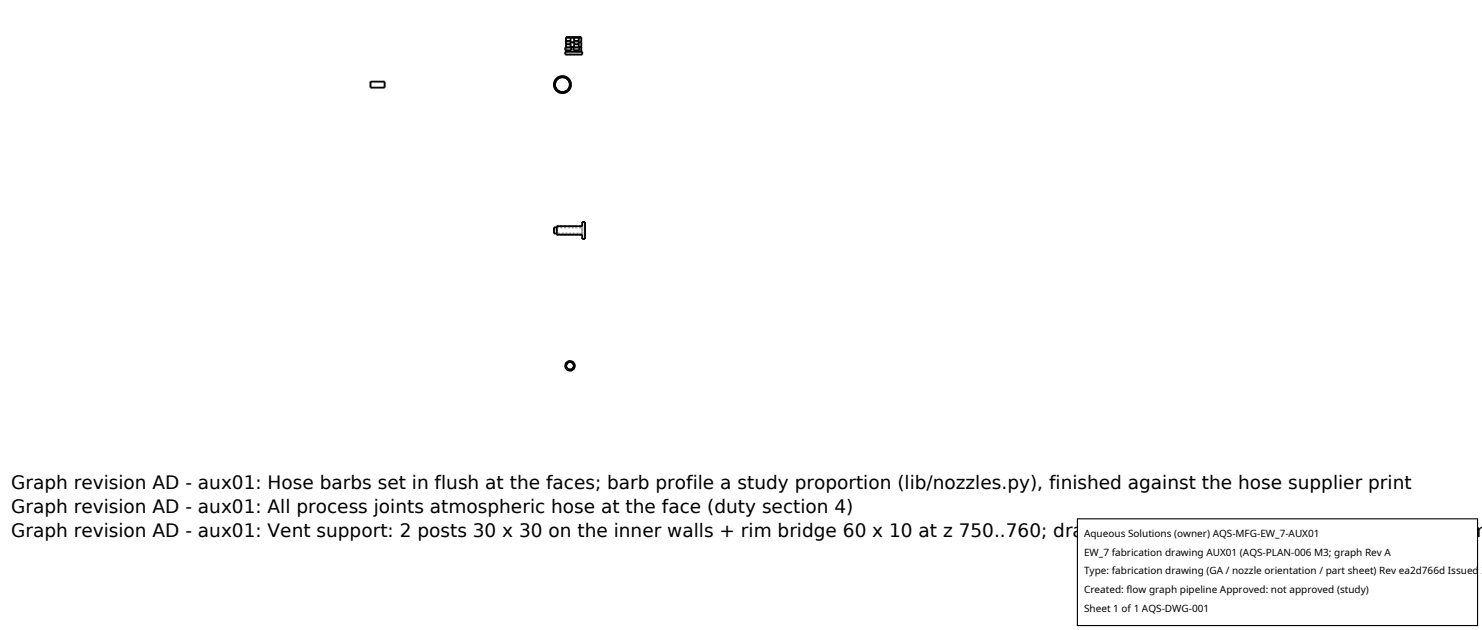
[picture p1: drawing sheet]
<svg xmlns="http://www.w3.org/2000/svg" width="212mm" height="90mm" viewBox="0 0 212 90" stroke-linecap="round" stroke-linejoin="round" font-family="sans-serif">
<defs><g id="words">
<g font-size="2.6">
<text x="1.6" y="69.8">Graph revision AD - aux01: Hose barbs set in flush at the faces; barb profile a study proportion (lib/nozzles.py), finished against the hose supplier print</text>
<text x="1.6" y="73.3">Graph revision AD - aux01: All process joints atmospheric hose at the face (duty section 4)</text>
<text x="1.6" y="76.7">Graph revision AD - aux01: Vent support: 2 posts 30 x 30 on the inner walls + rim bridge 60 x 10 at z 750..760; drain flush at z 0 with the boss to its 50 datum</text>
</g>
<g font-size="1.4">
<text x="154.8" y="76.6">Aqueous Solutions (owner) AQS-MFG-EW_7-AUX01</text>
<text x="154.8" y="79.3">EW_7 fabrication drawing AUX01 (AQS-PLAN-006 M3; graph Rev A</text>
<text x="154.8" y="82">Type: fabrication drawing (GA / nozzle orientation / part sheet) Rev ea2d766d Issued 2</text>
<text x="154.8" y="84.7">Created: flow graph pipeline Approved: not approved (study)</text>
<text x="154.8" y="87.4">Sheet 1 of 1 AQS-DWG-001</text>
</g>
</g></defs>
<g fill="none" stroke="#a0a0a0" stroke-width=".26" stroke-dasharray=".3 .3" stroke-linecap="butt">
<path d="M52.9 11.7v.8M54.9 11.7v.8M80.3 10.9l-.4 .1-.4 .2-.3 .4-.1 .5 .1 .5 .2 .3 .4 .3 .5 .1 .5-.1 .4-.2 .3-.4v-.5v-.5l-.3-.4-.4-.2-.5-.1M80.3 11l-.4 .1-.3 .2-.2 .3-.1 .4v.5l.3 .3 .3 .3h.4h.4l.4-.2 .2-.4 .1-.4-.1-.4-.2-.3-.3-.3-.5-.1M80.3 11l-.4 .1-.4 .2-.2 .4-.1 .4 .1 .4 .3 .4 .3 .2 .5 .1 .4-.1 .3-.3 .2-.3 .1-.4-.1-.4-.2-.4-.3-.2-.5-.1M80.8 6.8h.7M80.8 6.3h.7M80.8 5.8h.7M80.8 5.4h.7M80.9 6.7h.6M80.9 6h.6M80.9 5.4h.6"/>
<path d="M80.9 7.2v-.5M80.9 7.4h2.1M80.9 6.7h2.1M80.9 6.7v-.7M80.9 6h2.1M80.9 6v-.6M80.9 5.4h2.1M80.9 5.4v-.1M80.9 5.3h.6M81.5 6.8h-.7M81.5 6.3h-.7M81.5 5.8h-.7"/>
<path d="M81.5 5.4h-.7M81.5 5.3h-.7M81.6 7.2h-.9M81.6 6.8h-.9M82 5.4h.7M82 6h.7M82 6.7h.7M82 5.3h.6M82 6.8h.6M82 6.3h.6M82 5.8h.6M82 5.4h.6"/>
<path d="M82.6 6.8h-.6M82.6 6.3h-.6M82.6 5.8h-.6M82.6 5.4h-.6M82.6 5.3h-.6M82.7 6.3h-.7M82.7 5.8h-.7M82.7 5.4h-.7M82.8 7.2h-.9M82.8 6.8h-.9M83 7.4h-2.1M83 6.7h-2.1"/>
<path d="M83 6h-2.1M83 5.4h-2.1M83 5.3h-2.1M83.2 7.8h-2.5M83.2 7.4h-2.5M79.1 33.3v-.8M79.5 32.5h3.7M79.5 33.5h3.7M79.5 32.3h3.7M79.5 33.5v-1.2M83.2 32.5v.8M83.2 33.3v-.8"/>
<path d="M83.2 33.5v-1.2M83.2 32.3v-.6M83.2 34.1v-.6M83.2 31.7h.4M83.2 34.1h.4M83.2 33.3h-3.7M83.6 31.7v2.4M81.4 51.6l-.5 .2-.2 .5 .2 .4 .5 .2 .5-.2 .2-.5-.2-.4-.5-.2M81.4 51.7l-.3 .1-.2 .4 .1 .4 .4 .2 .4-.2 .2-.4-.2-.3-.4-.2M81.4 51.7l-.4 .1-.2 .4 .2 .4 .4 .2 .4-.2 .2-.4-.2-.3-.4-.2"/>
</g>
<g fill="none" stroke="#000" stroke-width=".26">
<path d="M52.9 11.7h2v.8h-2zM80.7 7.4h2.5v.4h-2.5zM80.7 6.8h.9v.4h-.9zM80.8 5.8h.7v1M80.8 5.4v-.1h2.2v.1M80.9 7.2v.2M81.5 5.3v.1M81.5 6.7h.5M81.5 6h.5M81.5 6.3h-.7v.5M81.5 5.4v.4M81.9 6.8h.9v.4h-.9z"/>
<path d="M82 5.4v.4M82 6.8v-.5h.7l-.1 .5M82 6.3v-.5h.7l-.1 .5M82 5.3v.1M82.6 5.3v.1M82.7 6.7h.3v.7M82.7 6h.3v.7M82.7 5.4l-.1 .4M83 6v-.6h-2.2v.9M79.5 32.5h-.4v.8h.4M79.5 32.3h3.7v-.6h.4v2.4h-.4v-.6h-3.7z"/>
<circle cx="80.3" cy="12.1" r="1.09"/>
<circle cx="80.3" cy="12.1" r="1.06"/>
<circle cx="80.3" cy="12.1" r="1.22"/>
<circle cx="81.4" cy="52.2" r=".54"/>
<circle cx="81.4" cy="52.2" r=".57"/>
<circle cx="81.4" cy="52.2" r=".68"/>
</g>
<path d="M153.9 74.1h57.1v15.2h-57.1z" fill="#fff" stroke="#000" stroke-width=".16"/>
<use href="#words"/>
</svg>
